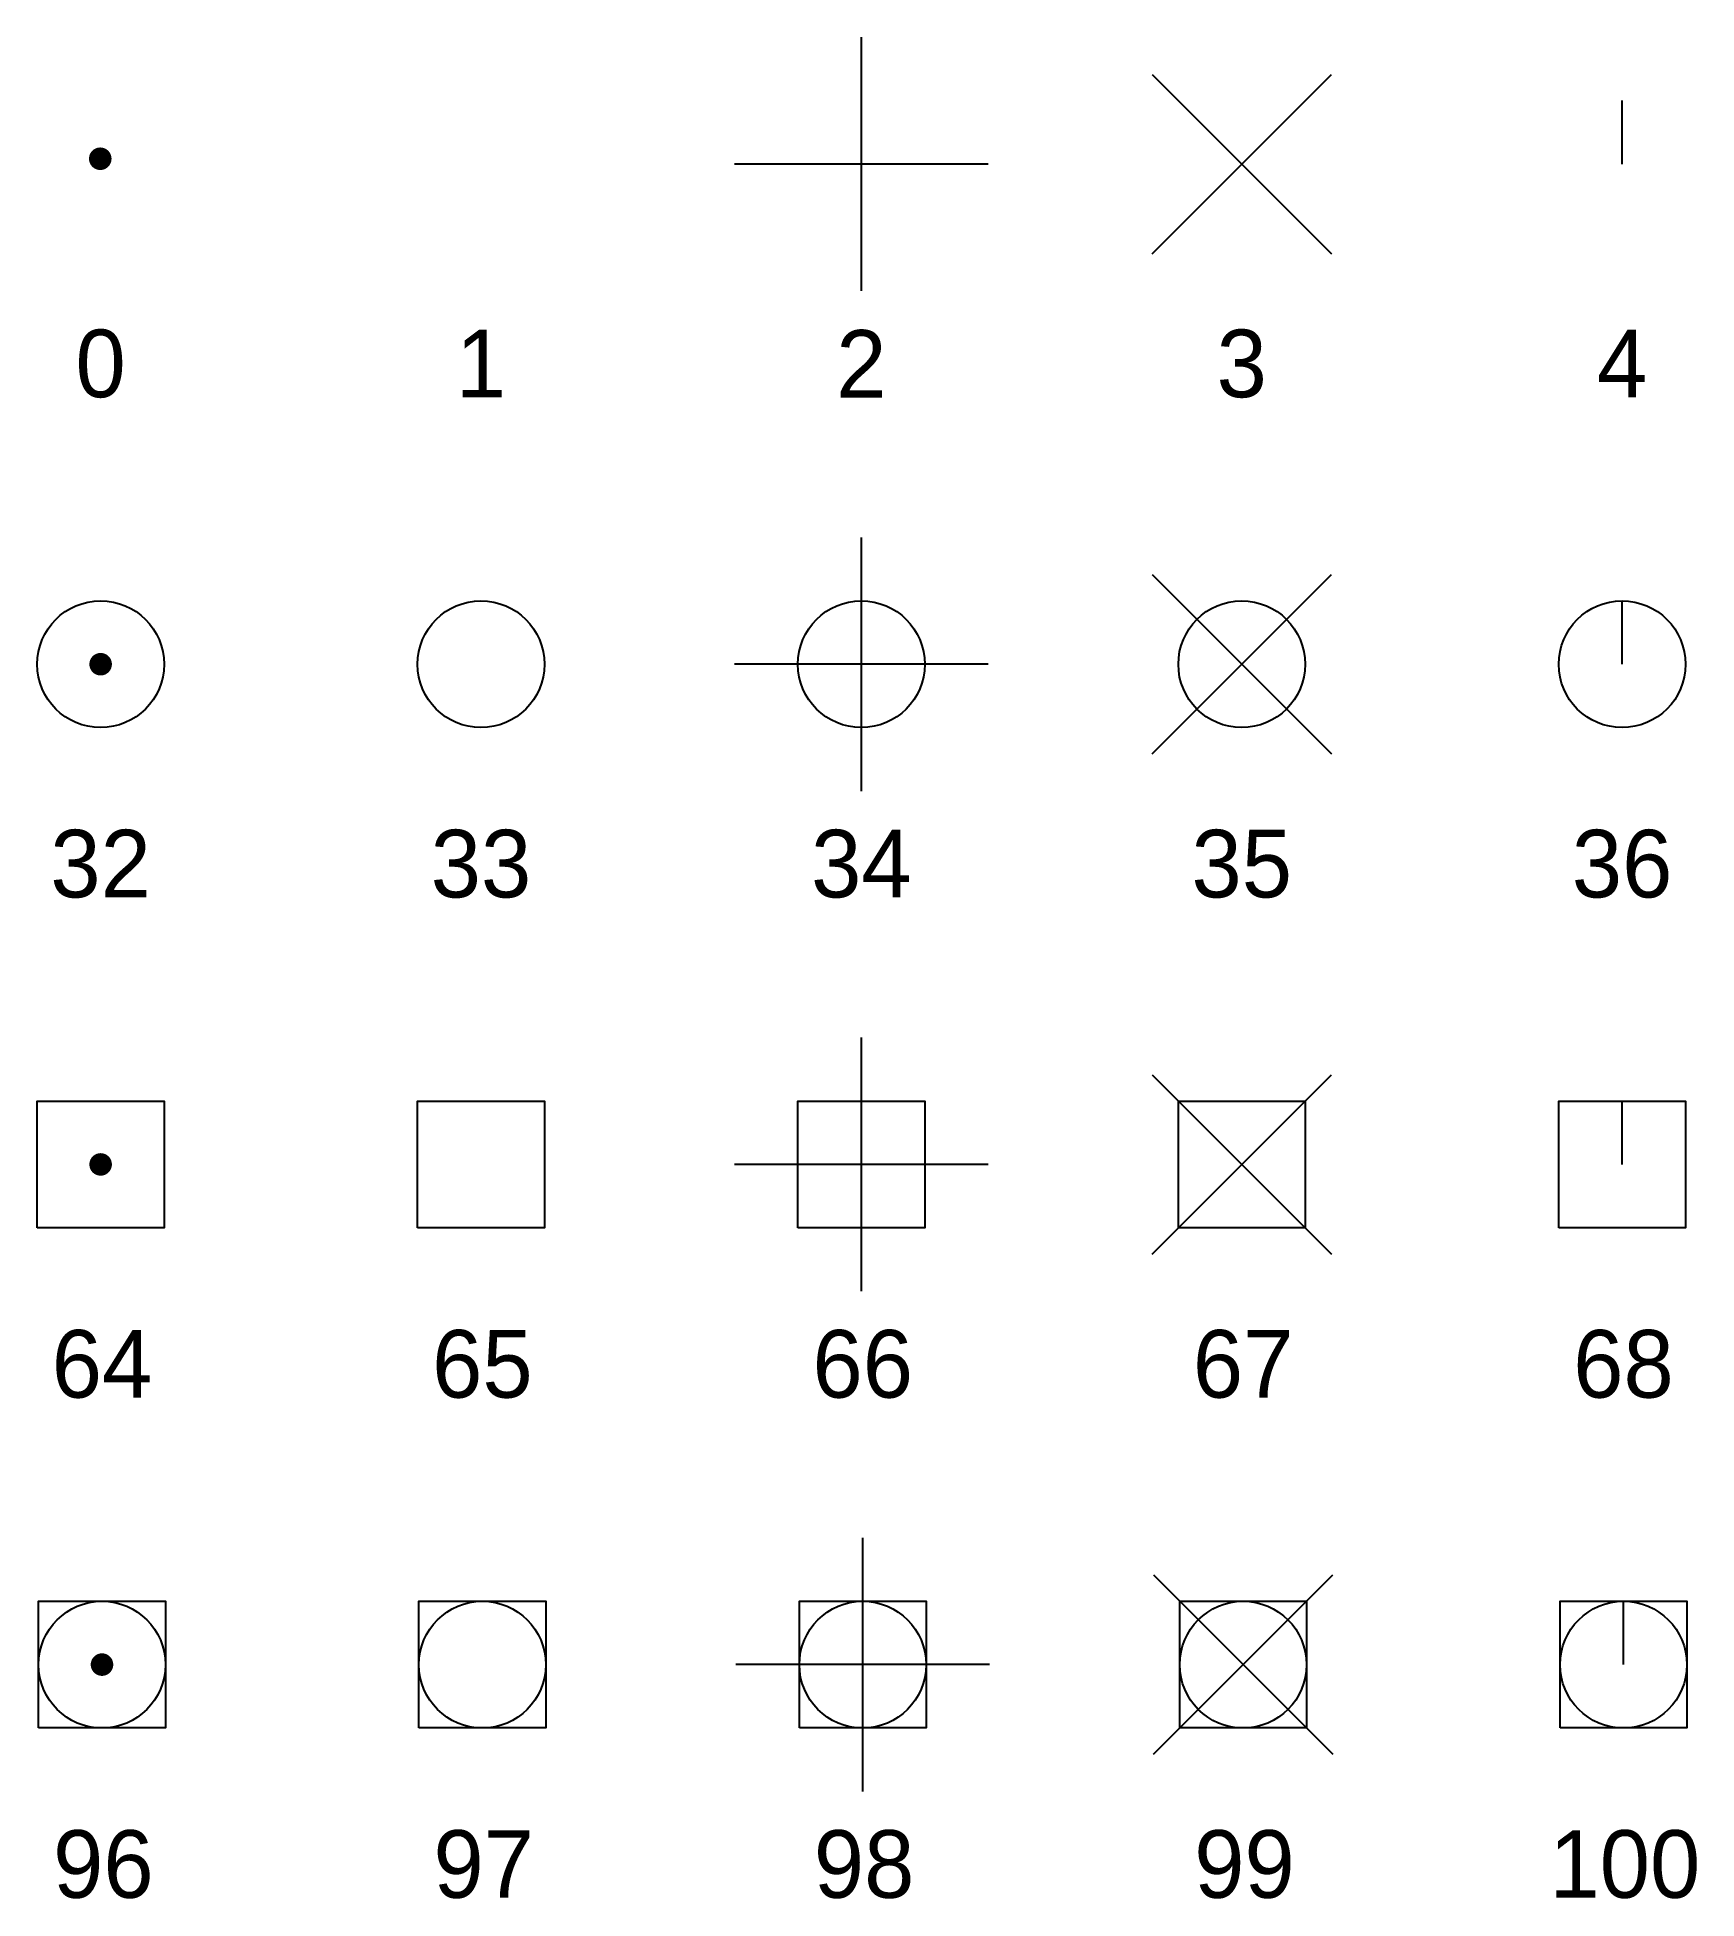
# Model space of a CAD drawing. Extents: x 2.34 to 9.7, y 0.46 to 8.72.
import ezdxf
from ezdxf.enums import TextEntityAlignment as Align

# ---------------------------------------------------------------- set-up
doc = ezdxf.new("R2010")
doc.units = 0
doc.layers.get('0').update_dxf_attribs({"linetype": 'CONTINUOUS'})

msp = doc.modelspace()

# ---------------------------------------------------------------- linework, layer by layer
at = {"color": 0}
for p, q in [((5.9939, 7.5939), (5.9939, 8.7189)), ((7.2836, 8.5542), (8.0791, 7.7587)), ((7.2836, 7.7587), (8.0791, 8.5542)), ((9.3689, 8.1564), (9.3689, 8.4377)), ((6.5564, 8.1564), (5.4314, 8.1564)), ((5.9939, 5.3751), (5.9939, 6.5001)), ((7.2836, 6.3354), (8.0791, 5.5399)), ((7.2836, 5.5399), (8.0791, 6.3354)), ((9.3689, 5.9376), (9.3689, 6.2189)), ((6.5564, 5.9376), (5.4314, 5.9376)), ((5.9939, 3.1563), (5.9939, 4.2813)), ((7.2836, 4.1166), (8.0791, 3.3211)), ((7.2836, 3.3211), (8.0791, 4.1166)), ((9.3689, 3.7188), (9.3689, 4.0001)), ((6.5564, 3.7188), (5.4314, 3.7188)), ((6, 0.9375), (6, 2.0625)), ((7.2898, 1.1023), (8.0852, 1.8977)), ((7.2898, 1.8977), (8.0852, 1.1023)), ((9.375, 1.5), (9.375, 1.7812)), ((6.5625, 1.5), (5.4375, 1.5))]:
    msp.add_line(p, q, dxfattribs=at)
at = {"color": 0, "const_width": 0.05}
for points in [[(2.5923, 8.1799, 1), (2.6423, 8.1799, 1)], [(2.5939, 5.9376, 1), (2.6439, 5.9376, 1)], [(2.5939, 3.7188, 1), (2.6439, 3.7188, 1)], [(2.6, 1.5, 1), (2.65, 1.5, 1)]]:
    msp.add_lwpolyline(points, format="xyb", close=True, dxfattribs=at)
at = {"color": 0}
for points in [[(2.3376, 3.4376), (2.3376, 4.0001), (2.9001, 4.0001), (2.9001, 3.4376)], [(4.0251, 3.4376), (4.0251, 4.0001), (4.5876, 4.0001), (4.5876, 3.4376)], [(5.7126, 3.4376), (5.7126, 4.0001), (6.2751, 4.0001), (6.2751, 3.4376)], [(7.4001, 3.4376), (7.4001, 4.0001), (7.9626, 4.0001), (7.9626, 3.4376)], [(9.0876, 3.4376), (9.0876, 4.0001), (9.6501, 4.0001), (9.6501, 3.4376)], [(2.3438, 1.2188), (2.3438, 1.7812), (2.9062, 1.7812), (2.9062, 1.2188)], [(4.0312, 1.2188), (4.0312, 1.7812), (4.5938, 1.7812), (4.5938, 1.2188)], [(5.7188, 1.2188), (5.7188, 1.7812), (6.2812, 1.7812), (6.2812, 1.2188)], [(7.4062, 1.2188), (7.4062, 1.7812), (7.9688, 1.7812), (7.9688, 1.2188)], [(9.0938, 1.2188), (9.0938, 1.7812), (9.6562, 1.7812), (9.6562, 1.2188)]]:
    msp.add_lwpolyline(points, close=True, dxfattribs=at)
for centre in [(2.6189, 5.9376), (4.3064, 5.9376), (5.9939, 5.9376), (7.6814, 5.9376), (9.3689, 5.9376), (2.625, 1.5), (4.3125, 1.5), (6, 1.5), (7.6875, 1.5), (9.375, 1.5)]:
    msp.add_circle(centre, 0.2812, dxfattribs=at)
for p in [(2.6189, 8.1564), (2.6189, 5.9376), (2.6189, 3.7188), (2.625, 1.5)]:
    msp.add_point(p, dxfattribs=at)

# ---------------------------------------------------------------- texts
for s, p in [('0', (2.6189, 7.272)), ('1', (4.3064, 7.272)), ('2', (5.9939, 7.272)), ('3', (7.6814, 7.272)), ('4', (9.3689, 7.272)), ('32', (2.6189, 5.0532)), ('33', (4.3064, 5.0532)), ('34', (5.9939, 5.0532)), ('35', (7.6814, 5.0532)), ('36', (9.3689, 5.0532)), ('64', (2.625, 2.8344)), ('65', (4.3125, 2.8344)), ('66', (6, 2.8344)), ('67', (7.6875, 2.8344)), ('68', (9.375, 2.8344)), ('96', (2.6311, 0.6156)), ('97', (4.3186, 0.6156)), ('98', (6.0061, 0.6156)), ('99', (7.6936, 0.6156)), ('100', (9.3811, 0.6156))]:
    msp.add_text(s, height=0.3, dxfattribs=at).set_placement(p, align=Align.MIDDLE)

doc.saveas('drawing.dxf')
